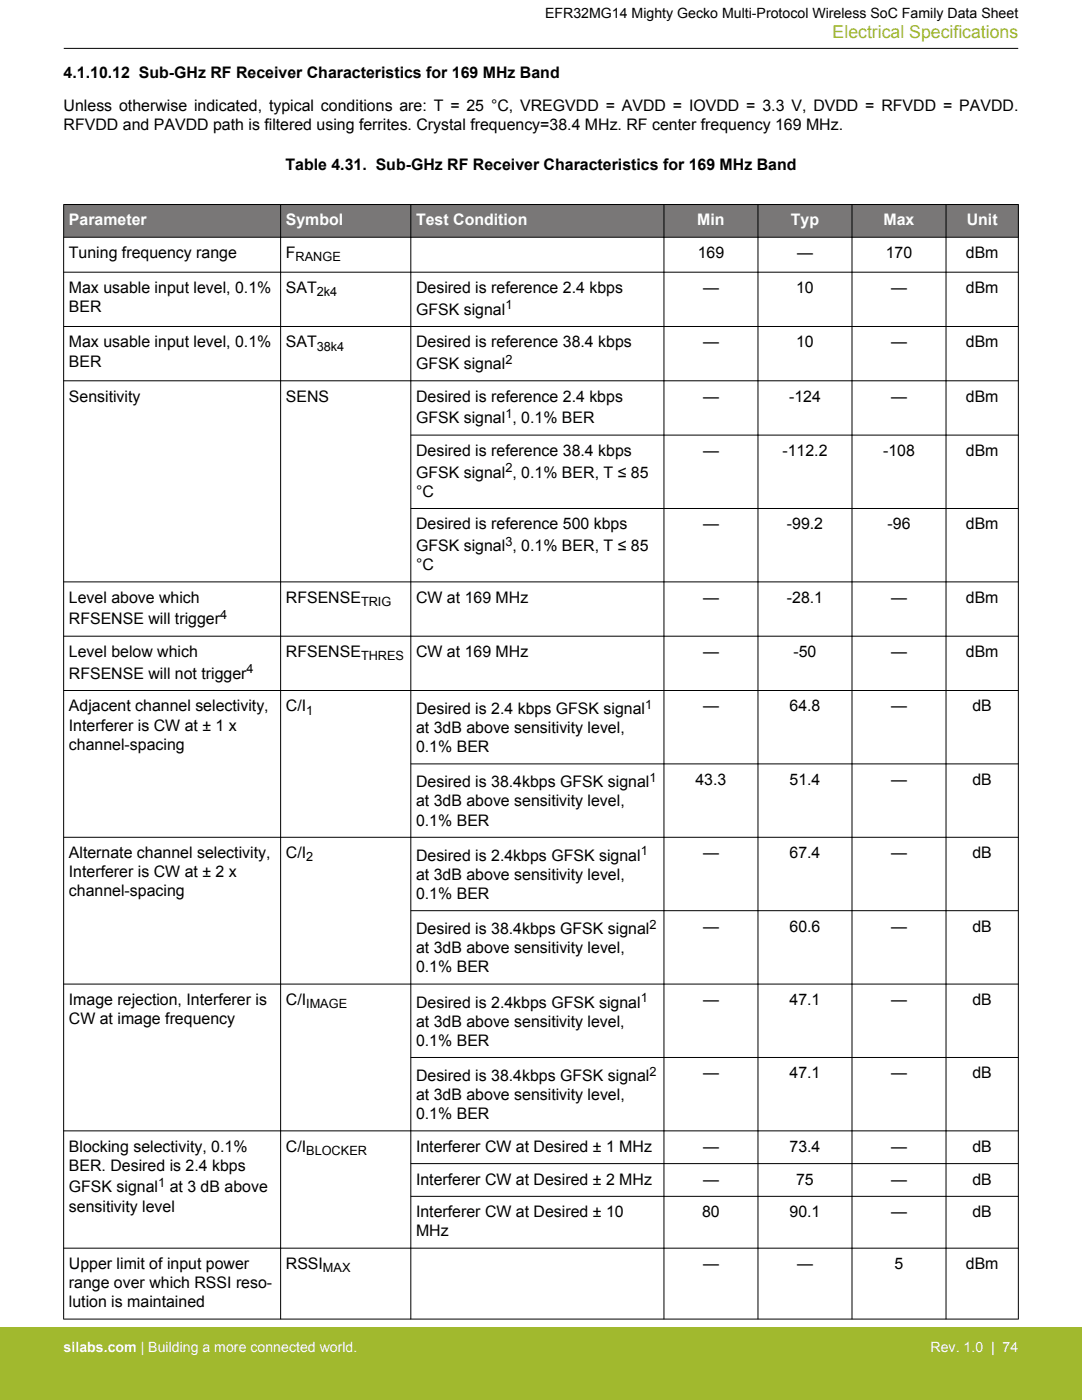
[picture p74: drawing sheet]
<svg xmlns="http://www.w3.org/2000/svg" width="216mm" height="279mm" viewBox="0 0 216 279" stroke-linecap="round" stroke-linejoin="round" font-family="sans-serif">
<defs><g id="words">
<text font-size="3.5" fill="#a1b92e" x="166.1" y="7.5">Electrical Specifications</text>
<g font-size="3.2">
<text x="12.7" y="15.5">4.1.10.12 Sub-GHz RF Receiver Characteristics for 169 MHz Band</text>
<text x="12.7" y="22.2">Unless otherwise indicated, typical conditions are: T = 25 °C, VREGVDD = AVDD = IOVDD = 3.3 V, DVDD = RFVDD = PAVDD.</text>
<text x="12.7" y="26">RFVDD and PAVDD path is filtered using ferrites. Crystal frequency=38.4 MHz. RF center frequency 169 MHz.</text>
<text x="57" y="34">Table 4.31. Sub-GHz RF Receiver Characteristics for 169 MHz Band</text>
<text x="13.7" y="51.5">Tuning frequency range</text>
<text x="57" y="51.5">F</text>
<text x="139.2" y="51.5">169</text>
<text x="159" y="51.5">—</text>
<text x="176.7" y="51.5">170</text>
<text x="192.7" y="51.5">dBm</text>
<text x="13.7" y="58.5">Max usable input level, 0.1%</text>
<text x="57" y="58.5">SAT</text>
<text x="83" y="58.5">Desired is reference 2.4 kbps</text>
<text x="140.3" y="58.5">—</text>
<text x="158.9" y="58.5">10</text>
<text x="177.8" y="58.5">—</text>
<text x="192.7" y="58.5">dBm</text>
<text x="13.7" y="62.3">BER</text>
<text x="83" y="62.8">GFSK signal</text>
<text x="13.7" y="69.3">Max usable input level, 0.1%</text>
<text x="57" y="69.3">SAT</text>
<text x="83" y="69.3">Desired is reference 38.4 kbps</text>
<text x="140.3" y="69.3">—</text>
<text x="158.9" y="69.3">10</text>
<text x="177.8" y="69.3">—</text>
<text x="192.7" y="69.3">dBm</text>
<text x="13.7" y="73.1">BER</text>
<text x="83" y="73.6">GFSK signal</text>
<text x="13.7" y="80.2">Sensitivity</text>
<text x="57" y="80.2">SENS</text>
<text x="83" y="80.2">Desired is reference 2.4 kbps</text>
<text x="140.3" y="80.2">—</text>
<text x="157.4" y="80.2">-124</text>
<text x="177.8" y="80.2">—</text>
<text x="192.7" y="80.2">dBm</text>
<text x="83" y="84.5">GFSK signal , 0.1% BER</text>
<text x="83" y="91">Desired is reference 38.4 kbps</text>
<text x="83" y="95.3">GFSK signal , 0.1% BER, T ≤ 85</text>
<text x="140.3" y="91">—</text>
<text x="156.1" y="91">-112.2</text>
<text x="176.2" y="91">-108</text>
<text x="192.7" y="91">dBm</text>
<text x="83" y="99.1">°C</text>
<text x="83" y="105.7">Desired is reference 500 kbps</text>
<text x="140.3" y="105.7">—</text>
<text x="157" y="105.7">-99.2</text>
<text x="177.1" y="105.7">-96</text>
<text x="192.7" y="105.7">dBm</text>
<text x="83" y="110">GFSK signal , 0.1% BER, T ≤ 85</text>
<text x="83" y="113.8">°C</text>
<text x="13.7" y="120.3">Level above which</text>
<text x="13.7" y="124.6">RFSENSE will trigger</text>
<text x="57" y="120.3">RFSENSE</text>
<text x="83" y="120.3">CW at 169 MHz</text>
<text x="140.3" y="120.3">—</text>
<text x="157" y="120.3">-28.1</text>
<text x="177.8" y="120.3">—</text>
<text x="192.7" y="120.3">dBm</text>
<text x="13.7" y="131.1">Level below which</text>
<text x="57" y="131.1">RFSENSE</text>
<text x="83" y="131.1">CW at 169 MHz</text>
<text x="140.3" y="131.1">—</text>
<text x="158.3" y="131.1">-50</text>
<text x="177.8" y="131.1">—</text>
<text x="192.7" y="131.1">dBm</text>
<text x="13.7" y="135.5">RFSENSE will not trigger</text>
<text x="13.7" y="142">Adjacent channel selectivity,</text>
<text x="57" y="142">C/I</text>
<text x="83" y="142.5">Desired is 2.4 kbps GFSK signal</text>
<text x="140.3" y="142">—</text>
<text x="157.5" y="142">64.8</text>
<text x="177.8" y="142">—</text>
<text x="194" y="142">dB</text>
<text x="13.7" y="145.8">Interferer is CW at ± 1 x</text>
<text x="13.7" y="149.6">channel-spacing</text>
<text x="83" y="146.3">at 3dB above sensitivity level,</text>
<text x="83" y="150.1">0.1% BER</text>
<text x="83" y="160.9">at 3dB above sensitivity level,</text>
<text x="83" y="157.1">Desired is 38.4kbps GFSK signal</text>
<text x="138.8" y="156.6">43.3</text>
<text x="157.5" y="156.6">51.4</text>
<text x="177.8" y="156.6">—</text>
<text x="194" y="156.6">dB</text>
<text x="83" y="164.7">0.1% BER</text>
<text x="13.7" y="171.3">Alternate channel selectivity,</text>
<text x="57" y="171.3">C/I</text>
<text x="83" y="171.8">Desired is 2.4kbps GFSK signal</text>
<text x="140.3" y="171.3">—</text>
<text x="157.5" y="171.3">67.4</text>
<text x="177.8" y="171.3">—</text>
<text x="194" y="171.3">dB</text>
<text x="13.7" y="175.1">Interferer is CW at ± 2 x</text>
<text x="13.7" y="178.9">channel-spacing</text>
<text x="83" y="175.6">at 3dB above sensitivity level,</text>
<text x="83" y="179.4">0.1% BER</text>
<text x="140.3" y="185.9">—</text>
<text x="157.5" y="185.9">60.6</text>
<text x="177.8" y="185.9">—</text>
<text x="194" y="185.9">dB</text>
<text x="83" y="186.4">Desired is 38.4kbps GFSK signal</text>
<text x="83" y="190.2">at 3dB above sensitivity level,</text>
<text x="83" y="194">0.1% BER</text>
<text x="13.7" y="200.6">Image rejection, Interferer is</text>
<text x="57" y="200.6">C/I</text>
<text x="83" y="201.1">Desired is 2.4kbps GFSK signal</text>
<text x="140.3" y="200.6">—</text>
<text x="157.5" y="200.6">47.1</text>
<text x="177.8" y="200.6">—</text>
<text x="194" y="200.6">dB</text>
<text x="13.7" y="204.4">CW at image frequency</text>
<text x="83" y="204.9">at 3dB above sensitivity level,</text>
<text x="83" y="208.7">0.1% BER</text>
<text x="83" y="215.7">Desired is 38.4kbps GFSK signal</text>
<text x="140.3" y="215.2">—</text>
<text x="157.5" y="215.2">47.1</text>
<text x="177.8" y="215.2">—</text>
<text x="194" y="215.2">dB</text>
<text x="83" y="219.5">at 3dB above sensitivity level,</text>
<text x="83" y="223.3">0.1% BER</text>
<text x="13.7" y="229.9">Blocking selectivity, 0.1%</text>
<text x="13.7" y="233.7">BER. Desired is 2.4 kbps</text>
<text x="57" y="229.9">C/I</text>
<text x="83" y="229.9">Interferer CW at Desired ± 1 MHz</text>
<text x="140.3" y="229.9">—</text>
<text x="157.5" y="229.9">73.4</text>
<text x="177.8" y="229.9">—</text>
<text x="194" y="229.9">dB</text>
<text x="13.7" y="238">GFSK signal</text>
<text x="33.9" y="238">at 3 dB above</text>
<text x="83" y="236.4">Interferer CW at Desired ± 2 MHz</text>
<text x="140.3" y="236.4">—</text>
<text x="158.9" y="236.4">75</text>
<text x="177.8" y="236.4">—</text>
<text x="194" y="236.4">dB</text>
<text x="13.7" y="241.8">sensitivity level</text>
<text x="83" y="242.9">Interferer CW at Desired ± 10</text>
<text x="140.1" y="242.9">80</text>
<text x="157.5" y="242.9">90.1</text>
<text x="177.8" y="242.9">—</text>
<text x="194" y="242.9">dB</text>
<text x="83" y="246.7">MHz</text>
<text x="13.7" y="253.3">Upper limit of input power</text>
<text x="13.7" y="257.1">range over which RSSI reso-</text>
<text x="57" y="253.3">RSSI</text>
<text x="140.3" y="253.3">—</text>
<text x="159" y="253.3">—</text>
<text x="178.5" y="253.3">5</text>
<text x="192.7" y="253.3">dBm</text>
<text x="13.7" y="260.9">lution is maintained</text>
</g>
<g font-size="3.2" fill="#fff">
<text x="13.7" y="45">Parameter</text>
<text x="57" y="45">Symbol</text>
<text x="83" y="45">Test Condition</text>
<text x="139.1" y="45">Min</text>
<text x="157.8" y="45">Typ</text>
<text x="176.3" y="45">Max</text>
<text x="192.9" y="45">Unit</text>
</g>
<text font-size="2.8" x="108.8" y="3.5">EFR32MG14 Mighty Gecko Multi-Protocol Wireless SoC Family Data Sheet</text>
<g font-size="2.8" fill="#fff">
<text x="12.7" y="269.9">silabs.com | Building a more connected world.</text>
<text x="185.7" y="269.9">Rev. 1.0 | 74</text>
</g>
<g font-size="2.5">
<text x="59" y="52.2">RANGE</text>
<text x="63.2" y="59.1">2k4</text>
<text x="100.8" y="61.7">1</text>
<text x="63.2" y="70">38k4</text>
<text x="100.8" y="72.6">2</text>
<text x="100.8" y="83.4">1</text>
<text x="100.8" y="94.3">2</text>
<text x="100.8" y="108.9">3</text>
<text x="43.9" y="123.6">4</text>
<text x="72" y="120.9">TRIG</text>
<text x="72" y="131.8">THRES</text>
<text x="49.2" y="134.4">4</text>
<text x="61.1" y="142.6">1</text>
<text x="128.7" y="141.4">1</text>
<text x="129.6" y="156.1">1</text>
<text x="61.1" y="171.9">2</text>
<text x="127.8" y="170.7">1</text>
<text x="129.6" y="185.4">2</text>
<text x="61.1" y="201.2">IMAGE</text>
<text x="127.8" y="200">1</text>
<text x="129.6" y="214.7">2</text>
<text x="61.1" y="230.5">BLOCKER</text>
<text x="31.6" y="236.9">1</text>
<text x="64.5" y="253.9">MAX</text>
</g>
</g></defs>
<g fill="#797777">
<path d="M12.7 40.8h190.5v6.6h-190.5z" fill-rule="evenodd"/>
<path d="M12.7 40.8h190.5v6.6h-190.5z" fill-rule="evenodd"/>
</g>
<g fill="none" stroke="#000" stroke-width=".2">
<path d="M12.7 9.7h190.5M12.7 40.8h190.5M12.7 47.4h190.5M12.7 54.3h190.5M12.7 40.8v222.5M56 40.8v222.5M82 40.8v222.5M132.5 40.8v222.5M151.2 40.8v222.5M170 40.8v222.5M188.8 40.8v222.5M203.2 40.8v222.5"/>
<path d="M12.7 65.2h190.5M12.7 76h190.5M81.9 86.8h121.3M81.9 101.5h121.3M203.2 116.1h-190.5M12.7 127h190.5M12.7 137.8h190.5M81.9 152.5h121.3M203.2 167.1h-190.5M81.9 181.7h121.3M203.2 196.4h-190.5M81.9 211h121.3"/>
<path d="M81.9 232.2h121.3M81.9 238.8h121.3M203.2 225.7h-190.5M12.7 249.1h190.5M12.7 263.3h190.5"/>
</g>
<path d="M0 264.9h215.9v14.5h-215.9z" fill="#a1b92e"/>
<use href="#words"/>
</svg>
